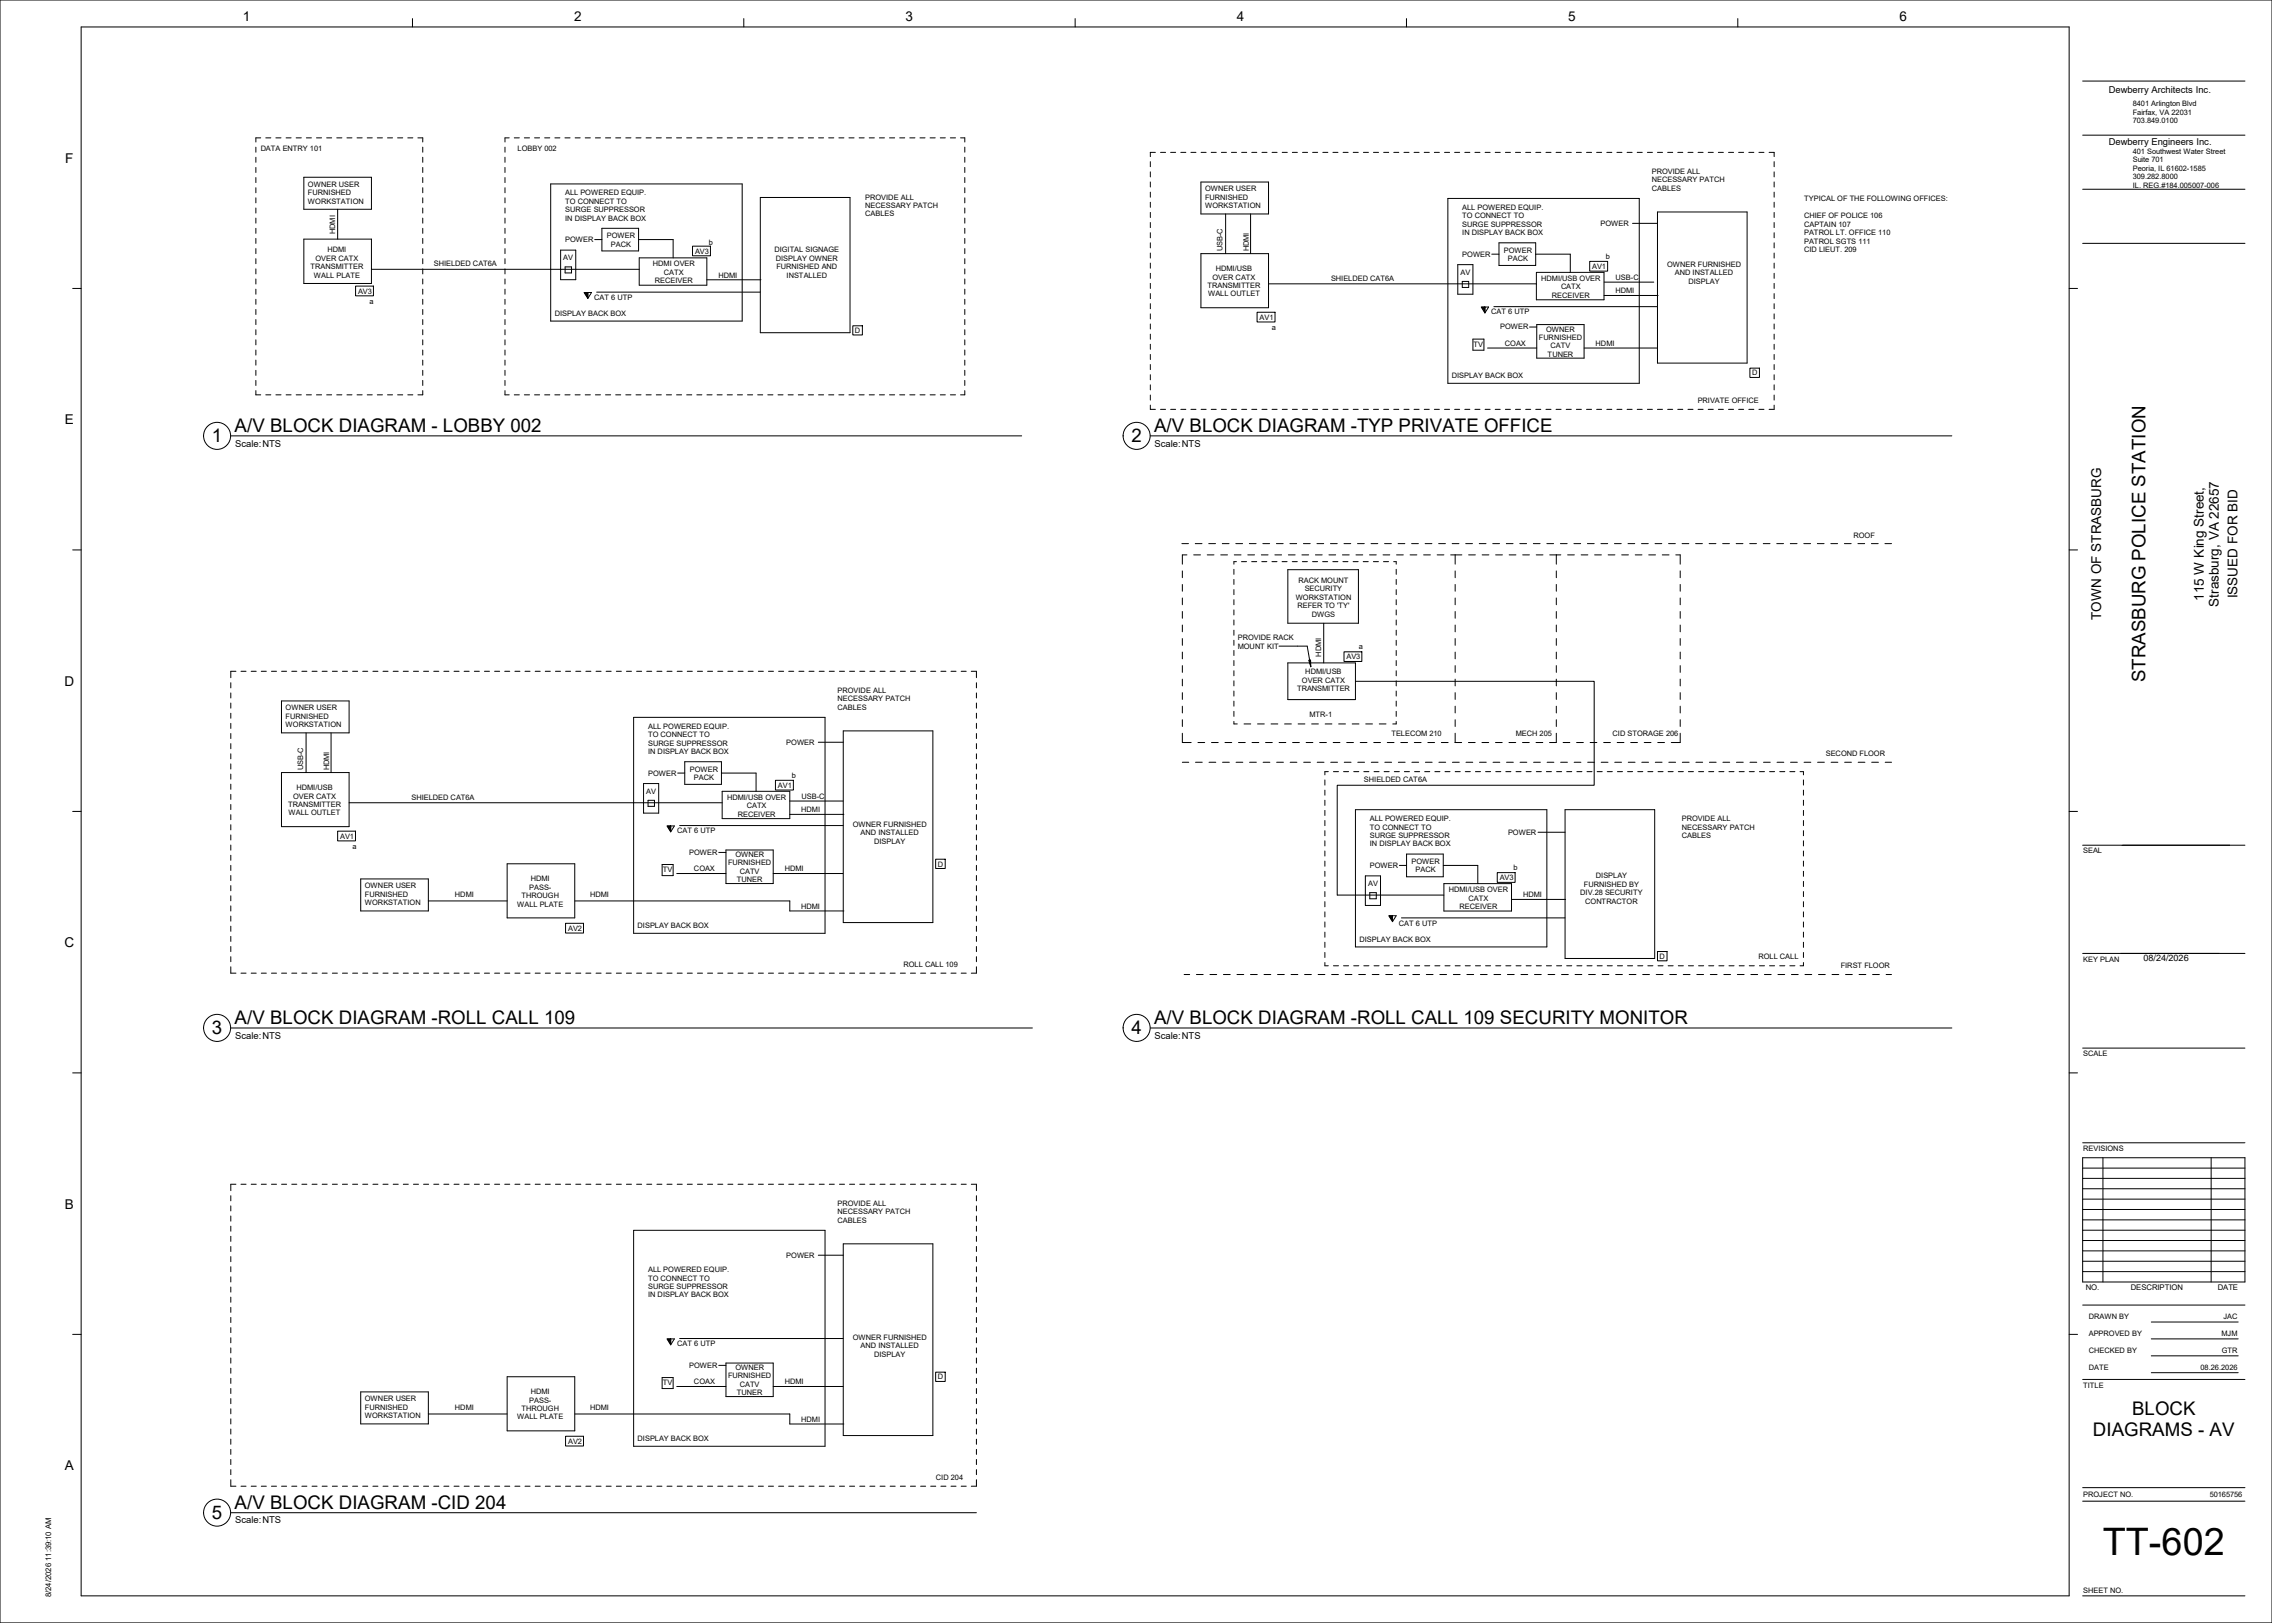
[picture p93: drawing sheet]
<svg xmlns="http://www.w3.org/2000/svg" width="1067mm" height="762mm" viewBox="0 0 1067 762" stroke-linecap="round" stroke-linejoin="round" font-family="sans-serif">
<defs><g id="words">
<text font-size="17.8" x="987" y="730">TT-602</text>
<g font-size="8.8">
<text x="110" y="203">A/V BLOCK DIAGRAM - LOBBY 002</text>
<text x="542" y="203">A/V BLOCK DIAGRAM -TYP PRIVATE OFFICE</text>
<text x="100" y="207">1</text>
<text x="531" y="207">2</text>
<text x="1007" y="320" transform="rotate(-90 1007 320)">STRASBURG POLICE STATION</text>
<text x="100" y="485">3</text>
<text x="110" y="481">A/V BLOCK DIAGRAM -ROLL CALL 109</text>
<text x="531" y="485">4</text>
<text x="542" y="481">A/V BLOCK DIAGRAM -ROLL CALL 109 SECURITY MONITOR</text>
<text x="1001" y="664">BLOCK</text>
<text x="983" y="674">DIAGRAMS - AV</text>
<text x="100" y="713">5</text>
<text x="110" y="708">A/V BLOCK DIAGRAM -CID 204</text>
</g>
<g font-size="6.3">
<text x="114" y="10">1</text>
<text x="270" y="10">2</text>
<text x="425" y="10">3</text>
<text x="581" y="10">4</text>
<text x="736" y="10">5</text>
<text x="892" y="10">6</text>
<text x="31" y="76">F</text>
<text x="30" y="199">E</text>
<text x="1051" y="281" transform="rotate(-90 1051 281)">ISSUED FOR BID</text>
<text x="1035" y="282" transform="rotate(-90 1035 282)">115 W King Street,</text>
<text x="1042" y="285" transform="rotate(-90 1042 285)">Strasburg, VA 22657</text>
<text x="987" y="291" transform="rotate(-90 987 291)">TOWN OF STRASBURG</text>
<text x="30" y="322">D</text>
<text x="30" y="445">C</text>
<text x="30" y="567">B</text>
<text x="30" y="690">A</text>
</g>
<g font-size="4.4">
<text x="990" y="44">Dewberry Architects Inc.</text>
<text x="990" y="68">Dewberry Engineers Inc.</text>
<text x="110" y="210">Scale:</text>
<text x="123" y="210">NTS</text>
<text x="542" y="210">Scale:</text>
<text x="555" y="210">NTS</text>
<text x="110" y="488">Scale:</text>
<text x="123" y="488">NTS</text>
<text x="542" y="488">Scale:</text>
<text x="555" y="488">NTS</text>
<text x="110" y="715">Scale:</text>
<text x="123" y="715">NTS</text>
</g>
<text font-size="4.2" x="1006" y="451">08/24/2026</text>
<g font-size="3.6">
<text x="979" y="605">NO.</text>
<text x="1001" y="605">DESCRIPTION</text>
<text x="1041" y="605">DATE</text>
<text x="24" y="750" transform="rotate(-90 24 750)">8/24/2026 11:39:10 AM</text>
</g>
<g font-size="3.5">
<text x="1001" y="50">8401 Arlington Blvd</text>
<text x="1001" y="54">Fairfax, VA 22031</text>
<text x="1001" y="58">703.849.0100</text>
<text x="122" y="71">DATA ENTRY 101</text>
<text x="243" y="71">LOBBY 002</text>
<text x="1001" y="72">401 Southwest Water Street</text>
<text x="1001" y="76">Suite 701</text>
<text x="776" y="82">PROVIDE ALL</text>
<text x="1001" y="80">Peoria, IL 61602-1585</text>
<text x="145" y="88">OWNER USER</text>
<text x="566" y="90">OWNER USER</text>
<text x="776" y="86">NECESSARY PATCH</text>
<text x="776" y="90">CABLES</text>
<text x="1001" y="84">309.282.8000</text>
<text x="1001" y="88">IL. REG.#184.005007-006</text>
<text x="145" y="92">FURNISHED</text>
<text x="145" y="96">WORKSTATION</text>
<text x="265" y="92">ALL POWERED EQUIP.</text>
<text x="265" y="96">TO CONNECT TO</text>
<text x="406" y="94">PROVIDE ALL</text>
<text x="566" y="94">FURNISHED</text>
<text x="847" y="95">TYPICAL OF THE FOLLOWING OFFICES:</text>
<text x="265" y="100">SURGE SUPPRESSOR</text>
<text x="406" y="98">NECESSARY PATCH</text>
<text x="406" y="102">CABLES</text>
<text x="566" y="98">WORKSTATION</text>
<text x="687" y="99">ALL POWERED EQUIP.</text>
<text x="265" y="104">IN DISPLAY BACK BOX</text>
<text x="687" y="103">TO CONNECT TO</text>
<text x="687" y="107">SURGE SUPPRESSOR</text>
<text x="752" y="106">POWER</text>
<text x="847" y="102">CHIEF OF POLICE 106</text>
<text x="847" y="106">CAPTAIN 107</text>
<text x="157" y="110" transform="rotate(-90 157 110)">HDMI</text>
<text x="265" y="114">POWER</text>
<text x="285" y="112">POWER</text>
<text x="687" y="110">IN DISPLAY BACK BOX</text>
<text x="847" y="110">PATROL LT. OFFICE 110</text>
<text x="154" y="118">HDMI</text>
<text x="287" y="116">PACK</text>
<text x="326" y="119">AV3</text>
<text x="333" y="115">b</text>
<text x="364" y="118">DIGITAL SIGNAGE</text>
<text x="574" y="118" transform="rotate(-90 574 118)">USB-C</text>
<text x="586" y="118" transform="rotate(-90 586 118)">HDMI</text>
<text x="706" y="119">POWER</text>
<text x="847" y="114">PATROL SGTS 111</text>
<text x="847" y="118">CID LIEUT. 209</text>
<text x="148" y="122">OVER CATX</text>
<text x="204" y="125">SHIELDED CAT6A</text>
<text x="264" y="122">AV</text>
<text x="307" y="125">HDMI OVER</text>
<text x="364" y="122">DISPLAY OWNER</text>
<text x="687" y="121">POWER</text>
<text x="708" y="123">PACK</text>
<text x="754" y="122">b</text>
<text x="783" y="125">OWNER FURNISHED</text>
<text x="146" y="126">TRANSMITTER</text>
<text x="147" y="130">WALL PLATE</text>
<text x="312" y="129">CATX</text>
<text x="337" y="130">HDMI</text>
<text x="365" y="126">FURNISHED AND</text>
<text x="369" y="130">INSTALLED</text>
<text x="569" y="131">OVER CATX</text>
<text x="571" y="127">HDMI/USB</text>
<text x="625" y="132">SHIELDED CAT6A</text>
<text x="686" y="129">AV</text>
<text x="724" y="132">HDMI/USB OVER</text>
<text x="748" y="126">AV1</text>
<text x="759" y="132">USB-C</text>
<text x="786" y="129">AND INSTALLED</text>
<text x="168" y="138">AV3</text>
<text x="308" y="133">RECEIVER</text>
<text x="567" y="135">TRANSMITTER</text>
<text x="733" y="136">CATX</text>
<text x="759" y="138">HDMI</text>
<text x="793" y="133">DISPLAY</text>
<text x="173" y="143">a</text>
<text x="279" y="141">CAT 6 UTP</text>
<text x="567" y="139">WALL OUTLET</text>
<text x="729" y="140">RECEIVER</text>
<text x="260" y="148">DISPLAY BACK BOX</text>
<text x="700" y="148">CAT 6 UTP</text>
<text x="591" y="150">AV1</text>
<text x="597" y="155">a</text>
<text x="704" y="155">POWER</text>
<text x="726" y="156">OWNER</text>
<text x="401" y="156">D</text>
<text x="723" y="160">FURNISHED</text>
<text x="692" y="163">TV</text>
<text x="707" y="162">COAX</text>
<text x="727" y="168">TUNER</text>
<text x="728" y="164">CATV</text>
<text x="749" y="162">HDMI</text>
<text x="682" y="178">DISPLAY BACK BOX</text>
<text x="823" y="176">D</text>
<text x="797" y="189">PRIVATE OFFICE</text>
<text x="870" y="253">ROOF</text>
<text x="610" y="274">RACK MOUNT</text>
<text x="608" y="282">WORKSTATION</text>
<text x="613" y="278">SECURITY</text>
<text x="609" y="286">REFER TO 'TY'</text>
<text x="616" y="290">DWGS</text>
<text x="581" y="301">PROVIDE RACK</text>
<text x="581" y="305">MOUNT KIT</text>
<text x="638" y="305">a</text>
<text x="620" y="308" transform="rotate(-90 620 308)">HDMI</text>
<text x="632" y="310">AV3</text>
<text x="613" y="316">HDMI/USB</text>
<text x="611" y="320">OVER CATX</text>
<text x="393" y="325">PROVIDE ALL</text>
<text x="393" y="329">NECESSARY PATCH</text>
<text x="609" y="324">TRANSMITTER</text>
<text x="134" y="333">OWNER USER</text>
<text x="393" y="333">CABLES</text>
<text x="134" y="337">FURNISHED</text>
<text x="134" y="341">WORKSTATION</text>
<text x="615" y="337">MTR-1</text>
<text x="304" y="342">ALL POWERED EQUIP.</text>
<text x="304" y="346">TO CONNECT TO</text>
<text x="653" y="346">TELECOM 210</text>
<text x="712" y="346">MECH 205</text>
<text x="757" y="346">CID STORAGE 206</text>
<text x="304" y="350">SURGE SUPPRESSOR</text>
<text x="369" y="350">POWER</text>
<text x="304" y="354">IN DISPLAY BACK BOX</text>
<text x="857" y="355">SECOND FLOOR</text>
<text x="142" y="362" transform="rotate(-90 142 362)">USB-C</text>
<text x="155" y="362" transform="rotate(-90 155 362)">HDMI</text>
<text x="304" y="364">POWER</text>
<text x="324" y="362">POWER</text>
<text x="372" y="365">b</text>
<text x="139" y="371">HDMI/USB</text>
<text x="326" y="366">PACK</text>
<text x="365" y="370">AV1</text>
<text x="640" y="367">SHIELDED CAT6A</text>
<text x="138" y="375">OVER CATX</text>
<text x="193" y="375">SHIELDED CAT6A</text>
<text x="303" y="373">AV</text>
<text x="341" y="375">HDMI/USB OVER</text>
<text x="376" y="375">USB-C</text>
<text x="135" y="379">TRANSMITTER</text>
<text x="136" y="383">WALL OUTLET</text>
<text x="346" y="383">RECEIVER</text>
<text x="351" y="379">CATX</text>
<text x="376" y="381">HDMI</text>
<text x="400" y="388">OWNER FURNISHED</text>
<text x="643" y="386">ALL POWERED EQUIP.</text>
<text x="643" y="390">TO CONNECT TO</text>
<text x="790" y="386">PROVIDE ALL</text>
<text x="790" y="390">NECESSARY PATCH</text>
<text x="160" y="394">AV1</text>
<text x="318" y="391">CAT 6 UTP</text>
<text x="404" y="392">AND INSTALLED</text>
<text x="643" y="393">SURGE SUPPRESSOR</text>
<text x="708" y="392">POWER</text>
<text x="790" y="393">CABLES</text>
<text x="165" y="398">a</text>
<text x="324" y="401">POWER</text>
<text x="410" y="396">DISPLAY</text>
<text x="643" y="397">IN DISPLAY BACK BOX</text>
<text x="978" y="401">SEAL</text>
<text x="983" y="401">AL</text>
<text x="342" y="406">FURNISHED</text>
<text x="345" y="402">OWNER</text>
<text x="440" y="407">D</text>
<text x="643" y="408">POWER</text>
<text x="663" y="406">POWER</text>
<text x="249" y="414">HDMI</text>
<text x="311" y="410">TV</text>
<text x="326" y="409">COAX</text>
<text x="347" y="410">CATV</text>
<text x="368" y="409">HDMI</text>
<text x="665" y="410">PACK</text>
<text x="704" y="413">AV3</text>
<text x="711" y="409">b</text>
<text x="749" y="412">DISPLAY</text>
<text x="171" y="417">OWNER USER</text>
<text x="248" y="418">PASS-</text>
<text x="346" y="414">TUNER</text>
<text x="642" y="416">AV</text>
<text x="680" y="419">HDMI/USB OVER</text>
<text x="744" y="416">FURNISHED BY</text>
<text x="171" y="421">FURNISHED</text>
<text x="171" y="425">WORKSTATION</text>
<text x="214" y="421">HDMI</text>
<text x="243" y="426">WALL PLATE</text>
<text x="245" y="422">THROUGH</text>
<text x="277" y="421">HDMI</text>
<text x="690" y="423">CATX</text>
<text x="715" y="421">HDMI</text>
<text x="742" y="420">DIV.28 SECURITY</text>
<text x="744" y="424">CONTRACTOR</text>
<text x="376" y="427">HDMI</text>
<text x="685" y="427">RECEIVER</text>
<text x="267" y="437">AV2</text>
<text x="299" y="436">DISPLAY BACK BOX</text>
<text x="657" y="435">CAT 6 UTP</text>
<text x="638" y="442">DISPLAY BACK BOX</text>
<text x="424" y="454">ROLL CALL 109</text>
<text x="779" y="450">D</text>
<text x="826" y="450">ROLL CALL</text>
<text x="864" y="455">FIRST FLOOR</text>
<text x="978" y="451">KEY PLAN</text>
<text x="983" y="451">Y PLAN</text>
<text x="978" y="496">SCALE</text>
<text x="978" y="540">REVISIONS</text>
<text x="393" y="566">PROVIDE ALL</text>
<text x="393" y="570">NECESSARY PATCH</text>
<text x="393" y="574">CABLES</text>
<text x="369" y="591">POWER</text>
<text x="304" y="597">ALL POWERED EQUIP.</text>
<text x="304" y="601">TO CONNECT TO</text>
<text x="304" y="605">SURGE SUPPRESSOR</text>
<text x="304" y="609">IN DISPLAY BACK BOX</text>
<text x="981" y="619">DRAWN BY</text>
<text x="1044" y="619">JAC</text>
<text x="400" y="629">OWNER FURNISHED</text>
<text x="981" y="627">APPROVED BY</text>
<text x="1043" y="627">MJM</text>
<text x="318" y="632">CAT 6 UTP</text>
<text x="404" y="633">AND INSTALLED</text>
<text x="981" y="635">CHECKED BY</text>
<text x="1043" y="635">GTR</text>
<text x="410" y="637">DISPLAY</text>
<text x="324" y="642">POWER</text>
<text x="342" y="647">FURNISHED</text>
<text x="345" y="643">OWNER</text>
<text x="440" y="648">D</text>
<text x="981" y="643">DATE</text>
<text x="1033" y="643">08.26.2026</text>
<text x="311" y="650">TV</text>
<text x="326" y="650">COAX</text>
<text x="347" y="651">CATV</text>
<text x="368" y="650">HDMI</text>
<text x="978" y="651">TITLE</text>
<text x="171" y="658">OWNER USER</text>
<text x="248" y="659">PASS-</text>
<text x="249" y="655">HDMI</text>
<text x="346" y="655">TUNER</text>
<text x="171" y="662">FURNISHED</text>
<text x="171" y="666">WORKSTATION</text>
<text x="214" y="662">HDMI</text>
<text x="245" y="663">THROUGH</text>
<text x="277" y="662">HDMI</text>
<text x="243" y="666">WALL PLATE</text>
<text x="376" y="668">HDMI</text>
<text x="267" y="678">AV2</text>
<text x="299" y="677">DISPLAY BACK BOX</text>
<text x="439" y="695">CID 204</text>
<text x="978" y="703">PROJECT NO.</text>
<text x="1038" y="703">50165756</text>
<text x="978" y="748">SHEET NO.</text>
</g>
</g></defs>
<g fill="none" stroke="#000" stroke-width=".47">
<path d="M0 0h1067v762h-1067zM194 9v4M349 9v4M505 9v4M660 9v4M816 9v4M978 38h76M120 69v2M120 74v2M120 79v2M122 65h-2v2M125 65h2"/>
<path d="M130 65h2M134 65h3M139 65h2M144 65h2M149 65h2M153 65h3M158 65h3M163 65h2M168 65h2M172 65h3M177 65h3M182 65h2"/>
<path d="M187 65h2M191 65h3M196 65h3v2M199 69v2M199 74v2M199 79v2M237 69v2M237 74v2M237 79v2M239 65h-2v2M241 65h3M246 65h3"/>
<path d="M251 65h2M256 65h2M261 65h2M265 65h3M270 65h2M275 65h2M280 65h2M284 65h3M289 65h2M294 65h2M299 65h2M303 65h3"/>
<path d="M308 65h3M313 65h2M318 65h2M322 65h3M327 65h3M332 65h2M337 65h2M341 65h3M346 65h3M351 65h2M356 65h2M361 65h2"/>
<path d="M365 65h3M370 65h2M375 65h2M380 65h2M384 65h3M389 65h2M394 65h2M399 65h2M403 65h3M408 65h3M413 65h2M418 65h2"/>
<path d="M422 65h3M427 65h3M432 65h2M437 65h2M441 65h3M446 65h3M451 65h2v2M453 69v2M453 74v2M453 79v2M540 76v2M543 72h-3v2"/>
<path d="M545 72h2M550 72h2M554 72h3M559 72h3M564 72h2M569 72h2M573 72h3M578 72h3M583 72h2M588 72h2M593 72h2M597 72h3"/>
<path d="M602 72h2M607 72h2M612 72h2M616 72h3M621 72h2M626 72h2M631 72h2M635 72h3M640 72h3M645 72h2M650 72h2M654 72h3"/>
<path d="M659 72h3M664 72h2M669 72h2M673 72h3M678 72h3M683 72h2M688 72h2M693 72h2M697 72h3M702 72h2M707 72h2M712 72h2"/>
<path d="M716 72h3M721 72h2M726 72h2M731 72h2M735 72h3M740 72h3M745 72h2M750 72h2M754 72h3M759 72h3M764 72h2M769 72h2"/>
<path d="M774 72h2M778 72h3M783 72h2M788 72h2M793 72h2M797 72h3M802 72h2M807 72h2M812 72h2M816 72h3M821 72h3M826 72h2"/>
<path d="M831 72h2v2M833 76v2M978 63h76M120 83v3M120 88v3M120 93v2M120 98v2M143 83h31v15h-31zM159 98v14M199 83v3M199 88v3M199 93v2"/>
<path d="M199 98v2M237 83v3M237 88v3M237 93v2M237 98v2M259 86h89v65h-89zM357 93h42v63h-42zM453 83v3M453 88v3M453 93v2M453 98v2M540 81v2"/>
<path d="M540 85v3M540 90v3M540 95v2M540 100v2M564 85h32v15h-32zM680 93h90v87h-90zM778 100h42v70h-42zM833 81v2M833 85v3M833 90v3M833 95v2M833 100v2"/>
<path d="M978 89h76M120 102v3M120 107v3M120 112v2M120 117v2M143 112h31v21h-31zM199 102v3M199 107v3M199 112v2M199 117v2M237 102v3M237 107v3"/>
<path d="M237 112v2M237 117v2M263 117h7v14h-7zM279 112h4M283 107h17v11h-17zM300 112h16v9M325 116h9v4h-9zM453 102v3M453 107v3M453 112v2M453 117v2M540 104v3"/>
<path d="M540 109v3M540 114v2M540 119v2M564 119h32v25h-32zM575 100v19M587 100v19M700 119h4M704 114h17v11h-17zM721 119h16v9M767 105h11M833 104v3M833 109v3"/>
<path d="M833 114v2M833 119v2M978 114h76M34 135h4M120 121v3M120 126v3M120 131v2M120 136v2M167 134h8v5h-8zM174 126h126M199 121v3M199 126v3"/>
<path d="M199 131v2M199 136v2M237 121v3M237 126v3M237 131v2M237 136v2M265 125h3v3h-3zM274 137h2v3zM276 137h2l-2 3M280 137h77M300 121h32v13h-32zM332 131h25"/>
<path d="M453 121v3M453 126v3M453 131v2M453 136v2M540 124v2M540 128v3M540 133v2M540 138v2M596 133h125M684 124h8v14h-8zM687 132h3v3h-3zM721 128h32v13h-32z"/>
<path d="M746 123h9v4h-9zM753 139h26M753 132h24M833 124v2M833 128v3M833 133v2M833 138v2M972 135h3M120 141v2M120 145v3M120 150v2M120 155v2"/>
<path d="M120 160v2M199 141v2M199 145v3M199 150v2M199 155v2M199 160v2M237 141v2M237 145v3M237 150v2M237 155v2M237 160v2M400 153h5v4h-5z"/>
<path d="M453 141v2M453 145v3M453 150v2M453 155v2M453 160v2M540 143v2M540 147v3M540 152v2M540 157v2M590 147h9v4h-9zM692 159h5v5h-5zM695 144h2v3z"/>
<path d="M696 144h1v3zM697 144h2l-2 3M701 144h77M718 154h4M722 152h22v16h-22zM833 143v2M833 147v3M833 152v2M833 157v2M120 164v3M120 169v2M120 174v2"/>
<path d="M120 179v2M199 164v3M199 169v2M199 174v2M199 179v2M237 164v3M237 169v2M237 174v2M237 179v2M453 164v3M453 169v2M453 174v2"/>
<path d="M453 179v2M540 162v2M540 166v3M540 171v3M540 176v2M698 163h24M744 163h34M822 173h4v4h-4zM833 162v2M833 166v3M833 171v3M833 176v2"/>
<path d="M120 183v2h2M125 185h2M130 185h2M134 185h3M139 185h2M144 185h2M149 185h2M153 185h3M158 185h3M163 185h2M168 185h2M172 185h3"/>
<path d="M177 185h3M182 185h2M187 185h2M191 185h3M199 183v2h-3M237 183v2h2M241 185h3M246 185h3M251 185h2M256 185h2M261 185h2M265 185h3"/>
<path d="M270 185h2M275 185h2M280 185h2M284 185h3M289 185h2M294 185h2M299 185h2M303 185h3M308 185h3M313 185h2M318 185h2M322 185h3"/>
<path d="M327 185h3M332 185h2M337 185h2M341 185h3M346 185h3M351 185h2M356 185h2M361 185h2M365 185h3M370 185h2M375 185h2M380 185h2"/>
<path d="M384 185h3M389 185h2M394 185h2M399 185h2M403 185h3M408 185h3M413 185h2M418 185h2M422 185h3M427 185h3M432 185h2M437 185h2"/>
<path d="M441 185h3M446 185h3M453 183v2h-2M540 181v2M540 185v3M540 190v2h3M545 192h2M550 192h2M554 192h3M559 192h3M564 192h2M569 192h2"/>
<path d="M573 192h3M578 192h3M583 192h2M588 192h2M593 192h2M597 192h3M602 192h2M607 192h2M612 192h2M616 192h3M621 192h2M626 192h2"/>
<path d="M631 192h2M635 192h3M640 192h3M645 192h2M650 192h2M654 192h3M659 192h3M664 192h2M669 192h2M673 192h3M678 192h3M683 192h2"/>
<path d="M688 192h2M693 192h2M697 192h3M702 192h2M707 192h2M712 192h2M716 192h3M721 192h2M726 192h2M731 192h2M735 192h3M740 192h3"/>
<path d="M745 192h2M750 192h2M754 192h3M759 192h3M764 192h2M769 192h2M774 192h2M778 192h3M783 192h2M788 192h2M793 192h2M797 192h3"/>
<path d="M802 192h2M807 192h2M812 192h2M816 192h3M821 192h3M826 192h2M833 190v2h-2M833 181v2M833 185v3M34 258h4M555 255h3M561 255h3"/>
<path d="M568 255h3M574 255h3M580 255h3M587 255h3M593 255h3M599 255h3M606 255h3M612 255h3M618 255h4M625 255h3M631 255h3M637 255h4"/>
<path d="M644 255h3M650 255h3M656 255h4M663 255h3M669 255h3M676 255h3M682 255h3M688 255h3M695 255h3M701 255h3M707 255h3M714 255h3"/>
<path d="M720 255h3M726 255h3M733 255h3M739 255h3M745 255h4M752 255h3M758 255h3M764 255h4M771 255h3M777 255h3M783 255h4M790 255h3"/>
<path d="M796 255h3M803 255h3M809 255h3M815 255h3M822 255h3M828 255h3M834 255h3M841 255h3M847 255h3M853 255h3M860 255h3M866 255h3"/>
<path d="M872 255h4M879 255h3M885 255h3M972 258h3M555 268v3M555 274v4M557 261h-2v4M560 261h4M567 261h3M573 261h3M579 267v3M579 272v2"/>
<path d="M579 277v2M580 261h3M581 264h-2v1M583 264h2M586 261h3M588 264h2M592 261h3M592 264h3M597 264h3M599 261h3M602 264h2M605 267h33v26h-33z"/>
<path d="M605 261h3M607 264h2M611 261h3M612 264h2M616 264h3M618 261h3M621 264h2M624 261h3M626 264h2M630 261h4M631 264h2M635 264h3"/>
<path d="M637 261h3M640 264h2M643 261h3M645 264h2M649 261h4M650 264h2M654 264h2v1M656 267v3M656 272v2M656 277v2M656 261h3M662 261h3"/>
<path d="M668 261h4M675 261h3M681 261h5M683 261v4M683 268v3M683 274v4M690 261h3M696 261h3M702 261h3M709 261h3M715 261h3M721 261h3"/>
<path d="M728 261h5M731 261v4M731 268v3M731 274v4M736 261h3M742 261h4M749 261h3M755 261h3M761 261h4M768 261h3M774 261h3M780 261h4"/>
<path d="M787 261h2v4M789 268v3M789 274v4M555 281v3M555 287v3M555 293v4M555 300v3M579 282v2M579 286v3M579 291v2M579 296v2M622 293v18"/>
<path d="M656 282v2M656 286v3M656 291v2M656 296v2M683 281v3M683 287v3M683 293v4M683 300v3M731 281v3M731 287v3M731 293v4M731 300v3"/>
<path d="M789 281v3M789 287v3M789 293v4M789 300v3M111 315h-3v3M113 315h3M118 315h2M123 315h2M127 315h3M132 315h3M137 315h2M142 315h2"/>
<path d="M147 315h2M151 315h3M156 315h2M161 315h2M166 315h2M170 315h3M175 315h2M180 315h2M185 315h2M189 315h3M194 315h3M199 315h2"/>
<path d="M204 315h2M208 315h3M213 315h3M218 315h2M223 315h2M227 315h3M232 315h3M237 315h2M242 315h2M247 315h2M251 315h3M256 315h2"/>
<path d="M261 315h2M266 315h2M270 315h3M275 315h2M280 315h2M285 315h2M289 315h3M294 315h3M299 315h2M304 315h2M308 315h3M313 315h3"/>
<path d="M318 315h2M323 315h2M327 315h3M332 315h3M337 315h2M342 315h2M347 315h2M351 315h3M356 315h2M361 315h2M366 315h2M370 315h3"/>
<path d="M375 315h2M380 315h2M385 315h2M389 315h3M394 315h3M399 315h2M404 315h2M408 315h3M413 315h3M418 315h2M423 315h2M427 315h3"/>
<path d="M432 315h3M437 315h2M442 315h2M447 315h2M451 315h3M456 315h2v3M555 306v3M555 313v3M555 319v3M579 301v2M579 305v3M579 310v3"/>
<path d="M579 315v2M579 320v2M601 303h13l1 10M605 311h31v17h-31zM615 310v3zM631 306h8v5h-8zM636 320h113v49h-121v51h50M656 301v2M656 305v3M656 310v3M656 315v2M656 320v2"/>
<path d="M683 306v3M683 313v3M683 319v3M731 306v3M731 313v3M731 319v3M789 306v3M789 313v3M789 319v3M108 321v2M108 325v3M108 330v2"/>
<path d="M108 335v2M108 340v2M132 329h32v15h-32zM298 337h89v101h-89zM458 321v2M458 325v3M458 330v2M458 335v2M458 340v2M555 325v3M555 332v3M555 338v3"/>
<path d="M579 324v3M579 329v3M579 334v2M579 339v1h2M584 340h3M590 340h4M597 340h3M603 340h3M610 340h3M616 340h3M622 340h3M629 340h3"/>
<path d="M635 340h3M641 340h3M648 340h3M656 339v1h-2M656 324v3M656 329v3M656 334v2M683 325v3M683 332v3M683 338v3M731 325v3M731 332v3"/>
<path d="M731 338v3M789 325v3M789 332v3M789 338v3M108 344v3M108 349v3M108 354v2M108 359v2M144 344v19M155 344v19M322 358h17v10h-17zM384 348h12"/>
<path d="M396 343h42v90h-42zM458 344v3M458 349v3M458 354v2M458 359v2M555 358h3M555 344v5h4M561 358h4M562 349h4M568 358h3M569 349h3M574 358h3"/>
<path d="M575 349h3M580 358h4M582 349h3M587 358h3M588 349h3M593 358h3M594 349h3M599 358h4M601 349h3M606 358h3M607 349h3M612 358h3"/>
<path d="M613 349h3M618 358h4M620 349h3M625 358h3M626 349h3M631 358h3M632 349h4M638 358h3M639 349h3M644 358h3M645 349h3M650 358h3"/>
<path d="M651 349h4M657 358h3M658 349h3M663 358h3M664 349h3M669 358h3M670 349h4M676 358h3M677 349h3M682 358h3M683 344v5h3M688 358h4"/>
<path d="M689 349h4M695 358h3M696 349h3M701 358h3M702 349h3M707 358h4M709 349h3M714 358h3M715 349h3M720 358h3M721 349h3M726 358h4"/>
<path d="M731 344v5h-3M733 358h3M734 349h3M739 358h3M740 349h3M745 358h4M747 349h3M752 358h3M753 349h3M758 358h3M759 349h4M765 358h3"/>
<path d="M766 349h3M771 358h3M772 349h3M777 358h3M778 349h4M784 358h3M789 344v5h-4M790 358h3M796 358h3M803 358h3M809 358h3M815 358h4"/>
<path d="M822 358h3M828 358h3M834 358h4M841 358h3M847 358h3M853 358h4M860 358h3M866 358h3M872 358h4M879 358h3M885 358h3M108 363v3"/>
<path d="M108 368v3M108 373v2M108 378v2M132 363h32v25h-32zM164 377h175M302 368h7v14h-7zM304 376h3v3h-3zM318 363h4M339 363h16v9M339 372h32v12h-32zM364 366h9v5h-9zM371 376h25"/>
<path d="M458 363v3M458 368v3M458 373v2M458 378v2M622 366v3M622 371v2M622 376v2M624 362h-2v2M626 362h2M631 362h2M636 362h2M640 362h3"/>
<path d="M645 362h3M650 362h2M655 362h2M659 362h3M664 362h3M669 362h2M674 362h2M678 362h3M683 362h3M688 362h2M693 362h2M698 362h2"/>
<path d="M702 362h3M707 362h2M712 362h2M717 362h2M721 362h3M726 362h2M731 362h2M736 362h2M740 362h3M745 362h3M750 362h2M755 362h2"/>
<path d="M759 362h3M764 362h3M769 362h2M774 362h2M779 362h2M783 362h3M788 362h2M793 362h2M798 362h2M802 362h3M807 362h2M812 362h2"/>
<path d="M817 362h2M821 362h3M826 362h3M831 362h2M836 362h2M840 362h3M845 362h2v2M847 366v3M847 371v2M847 376v2M34 381h4M108 382v3"/>
<path d="M108 387v3M108 392v2M108 397v2M159 390h8v5h-8zM313 388h2v3zM313 388h2v2zM315 388h2l-2 3M319 388h77M341 399h22v16h-22zM371 382h25M458 382v3M458 387v3"/>
<path d="M458 392v2M458 397v2M622 380v3M622 385v3M622 390v2M622 395v2M622 400v2M636 380h90v65h-90zM722 391h13M735 380h42v70h-42zM847 380v3M847 385v3"/>
<path d="M847 390v2M847 395v2M847 400v2M972 381h3M978 397h76M108 402v2M108 406v3M108 411v2M108 416v2M169 413h32v15h-32zM238 406h32v25h-32zM311 406h5v5h-5z"/>
<path d="M318 410h23M337 400h4M363 410h33M439 403h5v5h-5zM458 402v2M458 406v3M458 411v2M458 416v2M622 404v3M622 409v2M622 414v2M622 419v2"/>
<path d="M641 411h7v14h-7zM643 419h3v3h-3v-3M657 406h3M660 401h18v11h-18zM678 406h16v9M678 415h32v13h-32zM703 410h8v4h-8zM847 404v3M847 409v2M847 414v2M847 419v2M108 421v2"/>
<path d="M108 425v3M108 430v2M108 435v2M108 440v2M201 423h37M266 433h8v5h-8zM270 423h101v5h25M458 421v2M458 425v3M458 430v2M458 435v2M458 440v2"/>
<path d="M622 423v3M622 428v2M622 433v2M622 438v2M652 430h2v3zM652 430h2v2zM654 430h2l-2 3M658 431h77M710 422h25M847 423v3M847 428v2M847 433v2"/>
<path d="M847 438v2M108 444v3M108 449v3M108 454v3h3M113 457h3M118 457h2M123 457h2M127 457h3M132 457h3M137 457h2M142 457h2M147 457h2"/>
<path d="M151 457h3M156 457h2M161 457h2M166 457h2M170 457h3M175 457h2M180 457h2M185 457h2M189 457h3M194 457h3M199 457h2M204 457h2"/>
<path d="M208 457h3M213 457h3M218 457h2M223 457h2M227 457h3M232 457h3M237 457h2M242 457h2M247 457h2M251 457h3M256 457h2M261 457h2"/>
<path d="M266 457h2M270 457h3M275 457h2M280 457h2M285 457h2M289 457h3M294 457h3M299 457h2M304 457h2M308 457h3M313 457h3M318 457h2"/>
<path d="M323 457h2M327 457h3M332 457h3M337 457h2M342 457h2M347 457h2M351 457h3M356 457h2M361 457h2M366 457h2M370 457h3M375 457h2"/>
<path d="M380 457h2M385 457h2M389 457h3M394 457h3M399 457h2M404 457h2M408 457h3M413 457h3M418 457h2M423 457h2M427 457h3M432 457h3"/>
<path d="M437 457h2M442 457h2M447 457h2M451 457h3M458 454v3h-2M458 444v3M458 449v3M556 458h3M562 458h3M568 458h3M574 458h4M581 458h3"/>
<path d="M587 458h3M594 458h3M600 458h3M606 458h3M613 458h3M619 458h3M622 442v3M622 447v3M622 452v1h2M625 458h3M626 453h2M631 453h2"/>
<path d="M632 458h3M636 453h2M638 458h3M640 453h3M644 458h3M645 453h3M650 453h2M651 458h3M655 453h2M657 458h3M659 453h3M663 458h4"/>
<path d="M664 453h3M669 453h2M670 458h3M674 453h2M676 458h3M678 453h3M682 458h4M683 453h3M688 453h2M689 458h3M693 453h2M695 458h3"/>
<path d="M698 453h2M701 458h4M702 453h3M707 453h2M708 458h3M712 453h2M714 458h3M717 453h2M721 458h3M721 453h3M726 453h2M727 458h3"/>
<path d="M731 453h2M733 458h3M736 453h2M740 458h3M740 453h3M745 453h3M746 458h3M750 453h2M752 458h3M755 453h2M759 458h3M759 453h3"/>
<path d="M764 453h3M765 458h3M769 453h2M771 458h3M774 453h2M778 458h3M778 447h5v4h-5zM779 453h2M783 453h3M784 458h3M788 453h2M790 458h4"/>
<path d="M793 453h2M797 458h3M798 453h2M802 453h3M803 458h3M807 453h2M809 458h4M812 453h2M816 458h3M817 453h2M821 453h3M822 458h3"/>
<path d="M826 453h3M828 458h4M831 453h2M835 458h3M836 453h2M840 453h3M841 458h3M847 452v1h-2M847 442v3M847 447v3M848 458h3M854 458h3"/>
<path d="M860 458h3M867 458h3M873 458h3M879 458h3M886 458h2M978 448h76M978 492h76M34 504h4M972 504h3M978 537h76M111 556h-3v3M113 556h3"/>
<path d="M118 556h2M123 556h2M127 556h3M132 556h3M137 556h2M142 556h2M147 556h2M151 556h3M156 556h2M161 556h2M166 556h2M170 556h3"/>
<path d="M175 556h2M180 556h2M185 556h2M189 556h3M194 556h3M199 556h2M204 556h2M208 556h3M213 556h3M218 556h2M223 556h2M227 556h3"/>
<path d="M232 556h3M237 556h2M242 556h2M247 556h2M251 556h3M256 556h2M261 556h2M266 556h2M270 556h3M275 556h2M280 556h2M285 556h2"/>
<path d="M289 556h3M294 556h3M299 556h2M304 556h2M308 556h3M313 556h3M318 556h2M323 556h2M327 556h3M332 556h3M337 556h2M342 556h2"/>
<path d="M347 556h2M351 556h3M356 556h2M361 556h2M366 556h2M370 556h3M375 556h2M380 556h2M385 556h2M389 556h3M394 556h3M399 556h2"/>
<path d="M404 556h2M408 556h3M413 556h3M418 556h2M423 556h2M427 556h3M432 556h3M437 556h2M442 556h2M447 556h2M451 556h3M456 556h2v3"/>
<path d="M978 548h76M978 553h76M978 558h76M978 544h76v58h-76zM987 544v58M1038 544v58M108 561v3M108 566v3M108 571v2M108 576v2M298 578h89v101h-89zM458 561v3"/>
<path d="M458 566v3M458 571v2M458 576v2M978 578h76M978 563h76M978 568h76M978 573h76M108 580v3M108 585v3M108 590v2M108 595v2M108 599v3"/>
<path d="M384 589h12M396 584h42v90h-42zM458 580v3M458 585v3M458 590v2M458 595v2M458 599v3M978 582h76M978 587h76M978 592h76M978 597h76M108 604v3"/>
<path d="M108 609v2M108 614v2M108 619v2M458 604v3M458 609v2M458 614v2M458 619v2M978 613h76M34 626h4M108 623v3M108 628v2M108 633v2"/>
<path d="M108 638v2M313 629h2v2zM315 629h2l-2 2M319 628h77M341 640h22v16h-22zM458 623v3M458 628v2M458 633v2M458 638v2M972 626h3M1010 629h41M1010 621h41"/>
<path d="M1010 637h41M108 642v3M108 647v3M108 652v2M108 657v2M169 653h32v16h-32zM238 646h32v26h-32zM311 647h5v5h-5zM318 651h23M337 641h4M363 651h33M439 644h5v5h-5z"/>
<path d="M458 642v3M458 647v3M458 652v2M458 657v2M978 648h76M1010 644h41M108 661v3M108 666v3M108 671v2M108 676v2M201 664h37M266 674h8v5h-8z"/>
<path d="M270 664h101v5h25M458 661v3M458 666v3M458 671v2M458 676v2M108 680v3M108 685v3M108 690v2M108 695v3h3M113 698h3M118 698h2M123 698h2"/>
<path d="M127 698h3M132 698h3M137 698h2M142 698h2M147 698h2M151 698h3M156 698h2M161 698h2M166 698h2M170 698h3M175 698h2M180 698h2"/>
<path d="M185 698h2M189 698h3M194 698h3M199 698h2M204 698h2M208 698h3M213 698h3M218 698h2M223 698h2M227 698h3M232 698h3M237 698h2"/>
<path d="M242 698h2M247 698h2M251 698h3M256 698h2M261 698h2M266 698h2M270 698h3M275 698h2M280 698h2M285 698h2M289 698h3M294 698h3"/>
<path d="M299 698h2M304 698h2M308 698h3M313 698h3M318 698h2M323 698h2M327 698h3M332 698h3M337 698h2M342 698h2M347 698h2M351 698h3"/>
<path d="M356 698h2M361 698h2M366 698h2M370 698h3M375 698h2M380 698h2M385 698h2M389 698h3M394 698h3M399 698h2M404 698h2M408 698h3"/>
<path d="M413 698h3M418 698h2M423 698h2M427 698h3M432 698h3M437 698h2M442 698h2M447 698h2M451 698h3M458 680v3M458 685v3M458 690v2"/>
<path d="M458 695v3h-2M978 698h76M978 705h76M38 749v-736h934v736h-934M978 749h76"/>
</g>
<path d="M275 137h1v3h-1zM696 144h1v3h-1zM313 388h2v2h-2zM652 430h2v2h-2zM313 629h2v2h-2z" fill="#000"/>
<path d="M615 310v3z" fill="#000"/>
<g fill="#fff">
<path d="M892 4h3v7h-3z"/>
<path d="M30 684h5v8h-5z"/>
<path d="M736 4h4v7h-4z"/>
<path d="M581 4h3v7h-3z"/>
<path d="M425 4h4v7h-4z"/>
<path d="M270 4h3v7h-3z"/>
<path d="M114 4h4v7h-4z"/>
<path d="M30 562h5v7h-5z"/>
<path d="M30 439h5v7h-5z"/>
<path d="M30 316h5v7h-5z"/>
<path d="M30 193h5v7h-5z"/>
<path d="M31 71h4v7h-4z"/>
<path d="M990 64h50v5h-50z"/>
</g>
<circle cx="102" cy="205" r="6" fill="none" stroke="#000" stroke-width=".47"/>
<path d="M110 206h13v5h-13z" fill="#fff"/>
<g fill="none" stroke="#000" stroke-width=".47">
<path d="M108 205h372"/>
<circle cx="534" cy="205" r="6"/>
</g>
<path d="M542 206h12v5h-12z" fill="#fff"/>
<g fill="none" stroke="#000" stroke-width=".47">
<path d="M540 205h376"/>
<circle cx="102" cy="483" r="6"/>
</g>
<path d="M110 484h13v5h-13z" fill="#fff"/>
<g fill="none" stroke="#000" stroke-width=".47">
<path d="M108 483h377"/>
<circle cx="534" cy="483" r="6"/>
</g>
<path d="M542 484h12v5h-12z" fill="#fff"/>
<g fill="none" stroke="#000" stroke-width=".47">
<path d="M540 483h376"/>
<circle cx="102" cy="710" r="6"/>
</g>
<path d="M110 711h13v5h-13z" fill="#fff"/>
<path d="M984 397h65M984 448h65M108 710h350" fill="none" stroke="#000" stroke-width=".47"/>
<use href="#words"/>
</svg>
